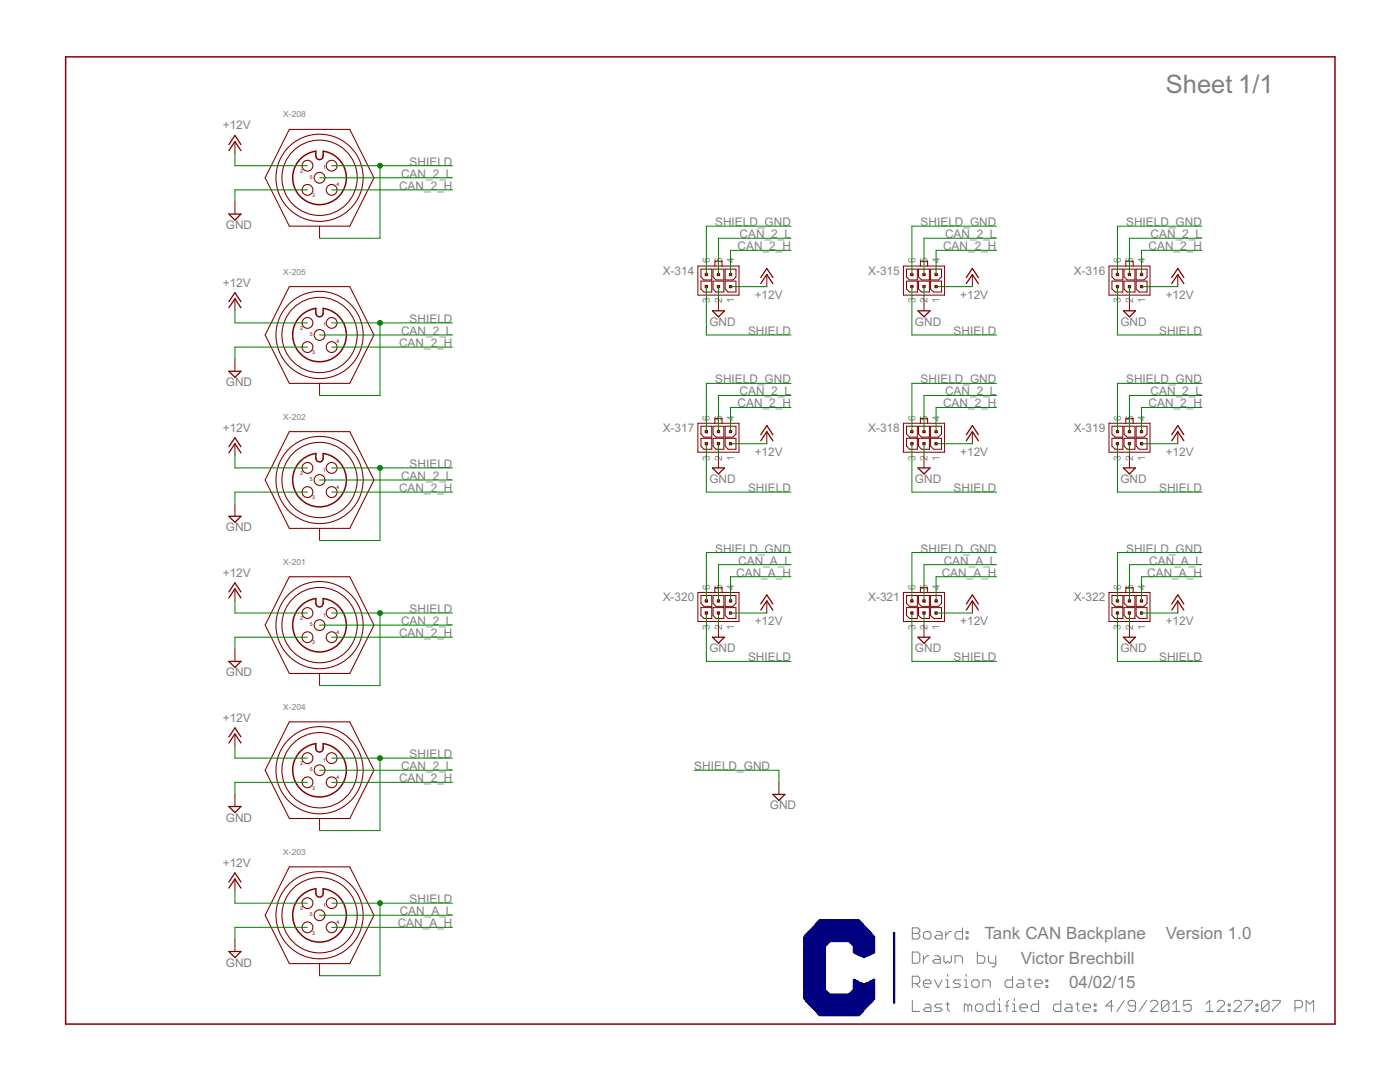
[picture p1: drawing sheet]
<svg xmlns="http://www.w3.org/2000/svg" width="279mm" height="216mm" viewBox="0 0 279 216" stroke-linecap="round" stroke-linejoin="round" font-family="sans-serif">
<defs><g id="words">
<text font-size="5.7" fill="#808080" x="232.7" y="18.6">Sheet 1/1</text>
<g font-size="3.8" fill="#808080">
<text x="196.5" y="187.5">Tank CAN Backplane</text>
<text x="232.7" y="187.5">Version 1.0</text>
<text x="203.7" y="192.3">Victor Brechbill</text>
<text x="213.3" y="197.1">04/02/15</text>
</g>
<g font-size="2.6" fill="#808080">
<text x="44.5" y="25.8">+12V</text>
<text x="80" y="35.5">CAN_2_L</text>
<text x="81.7" y="33.1">SHIELD</text>
<text x="79.6" y="37.9">CAN_2_H</text>
<text x="45.1" y="45.7">GND</text>
<text x="142.7" y="45.1">SHIELD_GND</text>
<text x="147.6" y="47.5">CAN_2_L</text>
<text x="183.7" y="45.1">SHIELD_GND</text>
<text x="188.6" y="47.5">CAN_2_L</text>
<text x="224.7" y="45.1">SHIELD_GND</text>
<text x="229.6" y="47.5">CAN_2_L</text>
<text x="147.2" y="50">CAN_2_H</text>
<text x="188.2" y="50">CAN_2_H</text>
<text x="229.2" y="50">CAN_2_H</text>
<text x="44.5" y="57.2">+12V</text>
<text x="132.3" y="54.8">X-314</text>
<text x="150.6" y="59.6">+12V</text>
<text x="173.3" y="54.8">X-315</text>
<text x="191.6" y="59.6">+12V</text>
<text x="214.3" y="54.8">X-316</text>
<text x="232.7" y="59.6">+12V</text>
<text x="81.7" y="64.4">SHIELD</text>
<text x="141.6" y="65">GND</text>
<text x="182.6" y="65">GND</text>
<text x="223.6" y="65">GND</text>
<text x="79.6" y="69.2">CAN_2_H</text>
<text x="80" y="66.8">CAN_2_L</text>
<text x="149.3" y="66.8">SHIELD</text>
<text x="190.3" y="66.8">SHIELD</text>
<text x="231.3" y="66.8">SHIELD</text>
<text x="45.1" y="77.1">GND</text>
<text x="142.7" y="76.5">SHIELD_GND</text>
<text x="183.7" y="76.5">SHIELD_GND</text>
<text x="224.7" y="76.5">SHIELD_GND</text>
<text x="147.2" y="81.3">CAN_2_H</text>
<text x="147.6" y="78.9">CAN_2_L</text>
<text x="188.2" y="81.3">CAN_2_H</text>
<text x="188.6" y="78.9">CAN_2_L</text>
<text x="229.2" y="81.3">CAN_2_H</text>
<text x="229.6" y="78.9">CAN_2_L</text>
<text x="44.5" y="86.1">+12V</text>
<text x="132.3" y="86.1">X-317</text>
<text x="173.3" y="86.1">X-318</text>
<text x="214.3" y="86.1">X-319</text>
<text x="80" y="95.8">CAN_2_L</text>
<text x="81.7" y="93.4">SHIELD</text>
<text x="150.6" y="91">+12V</text>
<text x="191.6" y="91">+12V</text>
<text x="232.7" y="91">+12V</text>
<text x="79.6" y="98.2">CAN_2_H</text>
<text x="141.6" y="96.4">GND</text>
<text x="149.3" y="98.2">SHIELD</text>
<text x="182.6" y="96.4">GND</text>
<text x="190.3" y="98.2">SHIELD</text>
<text x="223.6" y="96.4">GND</text>
<text x="231.3" y="98.2">SHIELD</text>
<text x="45.1" y="106">GND</text>
<text x="142.7" y="110.3">SHIELD_GND</text>
<text x="147.3" y="112.7">CAN_A_L</text>
<text x="183.7" y="110.3">SHIELD_GND</text>
<text x="188.3" y="112.7">CAN_A_L</text>
<text x="224.7" y="110.3">SHIELD_GND</text>
<text x="229.3" y="112.7">CAN_A_L</text>
<text x="44.5" y="115.1">+12V</text>
<text x="132.3" y="119.9">X-320</text>
<text x="146.9" y="115.1">CAN_A_H</text>
<text x="173.3" y="119.9">X-321</text>
<text x="187.9" y="115.1">CAN_A_H</text>
<text x="214.3" y="119.9">X-322</text>
<text x="228.9" y="115.1">CAN_A_H</text>
<text x="80" y="124.7">CAN_2_L</text>
<text x="81.7" y="122.3">SHIELD</text>
<text x="150.6" y="124.7">+12V</text>
<text x="191.6" y="124.7">+12V</text>
<text x="232.7" y="124.7">+12V</text>
<text x="79.6" y="127.1">CAN_2_H</text>
<text x="141.6" y="130.2">GND</text>
<text x="149.3" y="132">SHIELD</text>
<text x="182.6" y="130.2">GND</text>
<text x="190.3" y="132">SHIELD</text>
<text x="223.6" y="130.2">GND</text>
<text x="231.3" y="132">SHIELD</text>
<text x="45.1" y="135">GND</text>
<text x="44.5" y="144">+12V</text>
<text x="80" y="153.7">CAN_2_L</text>
<text x="81.7" y="151.3">SHIELD</text>
<text x="138.6" y="153.7">SHIELD_GND</text>
<text x="79.6" y="156.1">CAN_2_H</text>
<text x="153.6" y="161.5">GND</text>
<text x="45.1" y="163.9">GND</text>
<text x="44.5" y="173">+12V</text>
<text x="79.4" y="185">CAN_A_H</text>
<text x="79.8" y="182.6">CAN_A_L</text>
<text x="81.7" y="180.2">SHIELD</text>
<text x="45.1" y="192.9">GND</text>
</g>
<g font-size="2.3" fill="#808080">
<text x="141.7" y="52.6" transform="rotate(-90 141.7 52.6)">6</text>
<text x="144.1" y="52.6" transform="rotate(-90 144.1 52.6)">5</text>
<text x="146.5" y="52.6" transform="rotate(-90 146.5 52.6)">4</text>
<text x="182.7" y="52.6" transform="rotate(-90 182.7 52.6)">6</text>
<text x="185.1" y="52.6" transform="rotate(-90 185.1 52.6)">5</text>
<text x="187.5" y="52.6" transform="rotate(-90 187.5 52.6)">4</text>
<text x="223.7" y="52.6" transform="rotate(-90 223.7 52.6)">6</text>
<text x="226.1" y="52.6" transform="rotate(-90 226.1 52.6)">5</text>
<text x="228.5" y="52.6" transform="rotate(-90 228.5 52.6)">4</text>
<text x="141.7" y="60.5" transform="rotate(-90 141.7 60.5)">3</text>
<text x="144.1" y="60.5" transform="rotate(-90 144.1 60.5)">2</text>
<text x="146.5" y="60.5" transform="rotate(-90 146.5 60.5)">1</text>
<text x="182.7" y="60.5" transform="rotate(-90 182.7 60.5)">3</text>
<text x="185.1" y="60.5" transform="rotate(-90 185.1 60.5)">2</text>
<text x="187.5" y="60.5" transform="rotate(-90 187.5 60.5)">1</text>
<text x="223.7" y="60.5" transform="rotate(-90 223.7 60.5)">3</text>
<text x="226.1" y="60.5" transform="rotate(-90 226.1 60.5)">2</text>
<text x="228.5" y="60.5" transform="rotate(-90 228.5 60.5)">1</text>
<text x="141.7" y="83.9" transform="rotate(-90 141.7 83.9)">6</text>
<text x="144.1" y="83.9" transform="rotate(-90 144.1 83.9)">5</text>
<text x="146.5" y="83.9" transform="rotate(-90 146.5 83.9)">4</text>
<text x="182.7" y="83.9" transform="rotate(-90 182.7 83.9)">6</text>
<text x="185.1" y="83.9" transform="rotate(-90 185.1 83.9)">5</text>
<text x="187.5" y="83.9" transform="rotate(-90 187.5 83.9)">4</text>
<text x="223.7" y="83.9" transform="rotate(-90 223.7 83.9)">6</text>
<text x="226.1" y="83.9" transform="rotate(-90 226.1 83.9)">5</text>
<text x="228.5" y="83.9" transform="rotate(-90 228.5 83.9)">4</text>
<text x="141.7" y="91.9" transform="rotate(-90 141.7 91.9)">3</text>
<text x="144.1" y="91.9" transform="rotate(-90 144.1 91.9)">2</text>
<text x="146.5" y="91.9" transform="rotate(-90 146.5 91.9)">1</text>
<text x="182.7" y="91.9" transform="rotate(-90 182.7 91.9)">3</text>
<text x="185.1" y="91.9" transform="rotate(-90 185.1 91.9)">2</text>
<text x="187.5" y="91.9" transform="rotate(-90 187.5 91.9)">1</text>
<text x="223.7" y="91.9" transform="rotate(-90 223.7 91.9)">3</text>
<text x="226.1" y="91.9" transform="rotate(-90 226.1 91.9)">2</text>
<text x="228.5" y="91.9" transform="rotate(-90 228.5 91.9)">1</text>
<text x="141.7" y="117.7" transform="rotate(-90 141.7 117.7)">6</text>
<text x="144.1" y="117.7" transform="rotate(-90 144.1 117.7)">5</text>
<text x="146.5" y="117.7" transform="rotate(-90 146.5 117.7)">4</text>
<text x="182.7" y="117.7" transform="rotate(-90 182.7 117.7)">6</text>
<text x="185.1" y="117.7" transform="rotate(-90 185.1 117.7)">5</text>
<text x="187.5" y="117.7" transform="rotate(-90 187.5 117.7)">4</text>
<text x="223.7" y="117.7" transform="rotate(-90 223.7 117.7)">6</text>
<text x="226.1" y="117.7" transform="rotate(-90 226.1 117.7)">5</text>
<text x="228.5" y="117.7" transform="rotate(-90 228.5 117.7)">4</text>
<text x="141.7" y="125.7" transform="rotate(-90 141.7 125.7)">3</text>
<text x="144.1" y="125.7" transform="rotate(-90 144.1 125.7)">2</text>
<text x="146.5" y="125.7" transform="rotate(-90 146.5 125.7)">1</text>
<text x="182.7" y="125.7" transform="rotate(-90 182.7 125.7)">3</text>
<text x="185.1" y="125.7" transform="rotate(-90 185.1 125.7)">2</text>
<text x="187.5" y="125.7" transform="rotate(-90 187.5 125.7)">1</text>
<text x="223.7" y="125.7" transform="rotate(-90 223.7 125.7)">3</text>
<text x="226.1" y="125.7" transform="rotate(-90 226.1 125.7)">2</text>
<text x="228.5" y="125.7" transform="rotate(-90 228.5 125.7)">1</text>
</g>
<g font-size="1.9" fill="#808080">
<text x="56.5" y="23.4">X-208</text>
<text x="56.5" y="54.8">X-205</text>
<text x="56.5" y="83.7">X-202</text>
<text x="56.5" y="112.7">X-201</text>
<text x="56.5" y="141.6">X-204</text>
<text x="56.5" y="170.6">X-203</text>
</g>
<g font-size="1.2" fill="#800000">
<text x="59.9" y="34.5">2</text>
<text x="61.8" y="35.7">5</text>
<text x="64.5" y="33.8">1</text>
<text x="62.3" y="39.3">3</text>
<text x="67.1" y="37.2">4</text>
<text x="59.9" y="65.9">2</text>
<text x="64.5" y="65.1">1</text>
<text x="61.8" y="67.1">5</text>
<text x="62.3" y="70.7">3</text>
<text x="67.1" y="68.5">4</text>
<text x="59.9" y="94.8">2</text>
<text x="64.5" y="94.1">1</text>
<text x="61.8" y="96">5</text>
<text x="62.3" y="99.6">3</text>
<text x="67.1" y="97.5">4</text>
<text x="59.9" y="123.8">2</text>
<text x="61.8" y="125">5</text>
<text x="64.5" y="123">1</text>
<text x="62.3" y="128.6">3</text>
<text x="67.1" y="126.4">4</text>
<text x="59.9" y="152.7">2</text>
<text x="61.8" y="153.9">5</text>
<text x="64.5" y="152">1</text>
<text x="67.1" y="155.4">4</text>
<text x="62.3" y="157.5">3</text>
<text x="59.9" y="181.7">2</text>
<text x="61.8" y="182.9">5</text>
<text x="64.5" y="180.9">1</text>
<text x="67.1" y="184.3">4</text>
<text x="62.3" y="186.5">3</text>
</g>
</g></defs>
<g fill="#808080" stroke="#808080" stroke-width=".21">
<path d="M182.1 185.1v2.3z"/>
<path d="M182.1 185.1h1.1z"/>
<path d="M183.2 185.1l.4 .4z"/>
<path d="M183.6 185.5v.4z"/>
<path d="M183.6 185.9l-.4 .3z"/>
<path d="M183.2 186.2l.4 .4z"/>
<path d="M183.6 186.6v.4z"/>
<path d="M183.6 187l-.4 .4z"/>
<path d="M182.1 187.4h1.1z"/>
<path d="M182.1 186.2h1.1z"/>
<path d="M184.7 187.4h.7z"/>
<path d="M185.8 187l-.4 .4z"/>
<path d="M185.8 186.2v.8z"/>
<path d="M185.4 185.9l.4 .3z"/>
<path d="M184.7 185.9h.7z"/>
<path d="M184.3 186.2l.4-.3z"/>
<path d="M184.3 186.2v.8z"/>
<path d="M184.3 187l.4 .4z"/>
<path d="M186.9 185.9h.7z"/>
<path d="M187.6 185.9l.4 .3z"/>
<path d="M188 186.2v1.2z"/>
<path d="M186.9 187.4h1.1z"/>
<path d="M186.5 187l.4 .4z"/>
<path d="M186.5 187l.4-.4z"/>
<path d="M186.9 186.6h1.1z"/>
<path d="M188.7 185.9v1.5z"/>
<path d="M188.7 186.6l.8-.7z"/>
<path d="M189.5 185.9h.4z"/>
<path d="M192.1 185.1v2.3z"/>
<path d="M191 187.4h1.1z"/>
<path d="M190.6 187l.4 .4z"/>
<path d="M190.6 186.2v.8z"/>
<path d="M190.6 186.2l.4-.3z"/>
<path d="M191 185.9h1.1z"/>
<path d="M192.8 185.9h.4z"/>
<path d="M193.2 185.9v.3z"/>
<path d="M192.8 186.2h.4z"/>
<path d="M192.8 185.9v.3z"/>
<path d="M192.8 187h.4z"/>
<path d="M193.2 187v.4z"/>
<path d="M192.8 187.4h.4z"/>
<path d="M192.8 187v.4z"/>
<path d="M182.1 194.8v2.2z"/>
<path d="M182.1 194.8h1.1z"/>
<path d="M183.2 194.8l.4 .4z"/>
<path d="M183.6 195.2v.7z"/>
<path d="M183.6 195.9l-.4 .4z"/>
<path d="M182.1 196.3h1.1z"/>
<path d="M182.8 196.3l.8 .7z"/>
<path d="M184.7 197h.7z"/>
<path d="M184.3 196.6l.4 .4z"/>
<path d="M184.3 195.9v.7z"/>
<path d="M184.3 195.9l.4-.4z"/>
<path d="M184.7 195.5h.7z"/>
<path d="M185.4 195.5l.4 .4z"/>
<path d="M185.8 195.9v.4z"/>
<path d="M184.3 196.3h1.5z"/>
<path d="M186.5 195.5l.8 1.5z"/>
<path d="M188 195.5l-.7 1.5z"/>
<path d="M188.7 195.5h.4z"/>
<path d="M189.1 195.5v1.5z"/>
<path d="M188.7 197h.8z"/>
<path d="M189.1 194.4v.4z"/>
<path d="M190.2 197h1.1z"/>
<path d="M191.7 196.6l-.4 .4z"/>
<path d="M191.3 196.3l.4 .3z"/>
<path d="M190.6 196.3h.7z"/>
<path d="M190.2 195.9l.4 .4z"/>
<path d="M190.2 195.9l.4-.4z"/>
<path d="M190.6 195.5h1.1z"/>
<path d="M192.4 195.5h.4z"/>
<path d="M192.8 195.5v1.5z"/>
<path d="M192.4 197h.8z"/>
<path d="M192.8 194.4v.4z"/>
<path d="M194.3 197h.8z"/>
<path d="M195.4 196.6l-.3 .4z"/>
<path d="M195.4 195.9v.7z"/>
<path d="M195.1 195.5l.3 .4z"/>
<path d="M194.3 195.5h.8z"/>
<path d="M193.9 195.9l.4-.4z"/>
<path d="M193.9 195.9v.7z"/>
<path d="M193.9 196.6l.4 .4z"/>
<path d="M196.2 195.5v1.5z"/>
<path d="M196.2 195.5h1.1z"/>
<path d="M197.3 195.5l.3 .4z"/>
<path d="M197.6 195.9v1.1z"/>
<path d="M202.1 194.8v2.2z"/>
<path d="M201 197h1.1z"/>
<path d="M200.6 196.6l.4 .4z"/>
<path d="M200.6 195.9v.7z"/>
<path d="M200.6 195.9l.4-.4z"/>
<path d="M201 195.5h1.1z"/>
<path d="M203.2 195.5h.7z"/>
<path d="M203.9 195.5l.4 .4z"/>
<path d="M204.3 195.9v1.1z"/>
<path d="M203.2 197h1.1z"/>
<path d="M202.8 196.6l.4 .4z"/>
<path d="M202.8 196.6l.4-.3z"/>
<path d="M203.2 196.3h1.1z"/>
<path d="M205.4 195.2v1.4z"/>
<path d="M205.4 196.6l.4 .4z"/>
<path d="M205 195.5h.8z"/>
<path d="M206.9 197h.7z"/>
<path d="M206.5 196.6l.4 .4z"/>
<path d="M206.5 195.9v.7z"/>
<path d="M206.9 195.5l-.4 .4z"/>
<path d="M206.9 195.5h.7z"/>
<path d="M207.6 195.5l.4 .4z"/>
<path d="M208 195.9v.4z"/>
<path d="M206.5 196.3h1.5z"/>
<path d="M208.7 195.5h.4z"/>
<path d="M209.1 195.5v.4z"/>
<path d="M208.7 195.9h.4z"/>
<path d="M208.7 195.5v.4z"/>
<path d="M208.7 196.6h.4z"/>
<path d="M209.1 196.6v.4z"/>
<path d="M208.7 197h.4z"/>
<path d="M208.7 196.6v.4z"/>
<path d="M182.1 199.6v2.2z"/>
<path d="M182.1 201.8h1.5z"/>
<path d="M184.7 200.4h.7z"/>
<path d="M185.4 200.4l.4 .3z"/>
<path d="M185.8 200.7v1.1z"/>
<path d="M184.7 201.8h1.1z"/>
<path d="M184.3 201.5l.4 .3z"/>
<path d="M184.3 201.5l.4-.4z"/>
<path d="M184.7 201.1h1.1z"/>
<path d="M186.5 201.8h1.1z"/>
<path d="M187.6 201.8l.4-.3z"/>
<path d="M187.6 201.1l.4 .4z"/>
<path d="M186.9 201.1h.7z"/>
<path d="M186.5 200.7l.4 .4z"/>
<path d="M186.5 200.7l.4-.3z"/>
<path d="M186.9 200.4h1.1z"/>
<path d="M189.1 200v1.5z"/>
<path d="M189.1 201.5l.4 .3z"/>
<path d="M188.7 200.4h.8z"/>
<path d="M192.4 200.4v1.4z"/>
<path d="M192.4 200.4h.4z"/>
<path d="M192.8 200.4l.4 .3z"/>
<path d="M193.2 200.7v1.1z"/>
<path d="M193.2 200.7l.4-.3z"/>
<path d="M193.6 200.4l.3 .3z"/>
<path d="M193.9 200.7v1.1z"/>
<path d="M195.1 201.8h.7z"/>
<path d="M195.8 201.8l.4-.3z"/>
<path d="M196.2 200.7v.8z"/>
<path d="M195.8 200.4l.4 .3z"/>
<path d="M195.1 200.4h.7z"/>
<path d="M194.7 200.7l.4-.3z"/>
<path d="M194.7 200.7v.8z"/>
<path d="M194.7 201.5l.4 .3z"/>
<path d="M198.4 199.6v2.2z"/>
<path d="M197.3 201.8h1.1z"/>
<path d="M196.9 201.5l.4 .3z"/>
<path d="M196.9 200.7v.8z"/>
<path d="M196.9 200.7l.4-.3z"/>
<path d="M197.3 200.4h1.1z"/>
<path d="M199.1 200.4h.4z"/>
<path d="M199.5 200.4v1.4z"/>
<path d="M199.1 201.8h.8z"/>
<path d="M199.5 199.2v.4z"/>
<path d="M201 200v1.8z"/>
<path d="M201 200l.3-.4z"/>
<path d="M200.6 200.7h.7z"/>
<path d="M202.1 200.4h.3z"/>
<path d="M202.4 200.4v1.4z"/>
<path d="M202.1 201.8h.7z"/>
<path d="M202.4 199.2v.4z"/>
<path d="M203.9 201.8h.8z"/>
<path d="M203.6 201.5l.3 .3z"/>
<path d="M203.6 200.7v.8z"/>
<path d="M203.6 200.7l.3-.3z"/>
<path d="M203.9 200.4h.8z"/>
<path d="M204.7 200.4l.3 .3z"/>
<path d="M205 200.7v.4z"/>
<path d="M203.6 201.1h1.4z"/>
<path d="M207.3 199.6v2.2z"/>
<path d="M206.1 201.8h1.2z"/>
<path d="M205.8 201.5l.3 .3z"/>
<path d="M205.8 200.7v.8z"/>
<path d="M205.8 200.7l.3-.3z"/>
<path d="M206.1 200.4h1.2z"/>
<path d="M211.7 199.6v2.2z"/>
<path d="M210.6 201.8h1.1z"/>
<path d="M210.2 201.5l.4 .3z"/>
<path d="M210.2 200.7v.8z"/>
<path d="M210.2 200.7l.4-.3z"/>
<path d="M210.6 200.4h1.1z"/>
<path d="M212.8 200.4h.8z"/>
<path d="M213.6 200.4l.3 .3z"/>
<path d="M213.9 200.7v1.1z"/>
<path d="M212.8 201.8h1.1z"/>
<path d="M212.4 201.5l.4 .3z"/>
<path d="M212.8 201.1l-.4 .4z"/>
<path d="M212.8 201.1h1.1z"/>
<path d="M215 200v1.5z"/>
<path d="M215 201.5l.4 .3z"/>
<path d="M214.7 200.4h.7z"/>
<path d="M216.5 201.8h.8z"/>
<path d="M216.2 201.5l.3 .3z"/>
<path d="M216.2 200.7v.8z"/>
<path d="M216.2 200.7l.3-.3z"/>
<path d="M216.5 200.4h.8z"/>
<path d="M217.3 200.4l.3 .3z"/>
<path d="M217.6 200.7v.4z"/>
<path d="M216.2 201.1h1.4z"/>
<path d="M218.4 200.4h.3z"/>
<path d="M218.7 200.4v.3z"/>
<path d="M218.4 200.7h.3z"/>
<path d="M218.4 200.4v.3z"/>
<path d="M218.4 201.5h.3z"/>
<path d="M218.7 201.5v.3z"/>
<path d="M218.4 201.8h.3z"/>
<path d="M218.4 201.5v.3z"/>
<path d="M221.8 199.6v2.2z"/>
<path d="M220.7 200.7l1.1-1.1z"/>
<path d="M220.7 200.7h1.5z"/>
<path d="M224.4 199.6l-1.5 2.2z"/>
<path d="M225.1 201.5l.4 .3z"/>
<path d="M225.5 201.8h.7z"/>
<path d="M226.2 201.8l.4-.3z"/>
<path d="M226.6 200v1.5z"/>
<path d="M226.2 199.6l.4 .4z"/>
<path d="M225.5 199.6h.7z"/>
<path d="M225.5 199.6l-.4 .4z"/>
<path d="M225.1 200v.4z"/>
<path d="M225.1 200.4l.4 .3z"/>
<path d="M225.5 200.7h1.1z"/>
<path d="M228.8 199.6l-1.4 2.2z"/>
<path d="M229.6 201.8h1.5z"/>
<path d="M229.6 201.8l1.5-1.4z"/>
<path d="M231.1 200v.4z"/>
<path d="M230.7 199.6l.4 .4z"/>
<path d="M229.9 199.6h.8z"/>
<path d="M229.9 199.6l-.3 .4z"/>
<path d="M231.8 200v1.5z"/>
<path d="M231.8 200l.4-.4z"/>
<path d="M232.2 199.6h.7z"/>
<path d="M232.9 199.6l.4 .4z"/>
<path d="M233.3 200v1.5z"/>
<path d="M232.9 201.8l.4-.3z"/>
<path d="M232.2 201.8h.7z"/>
<path d="M231.8 201.5l.4 .3z"/>
<path d="M233.3 200l-1.5 1.5z"/>
<path d="M234 200.4l.8-.8z"/>
<path d="M234.8 199.6v2.2z"/>
<path d="M234 201.8h1.5z"/>
<path d="M236.2 199.6h1.5z"/>
<path d="M236.2 199.6v1.1z"/>
<path d="M236.2 200.7l.8-.3z"/>
<path d="M237 200.4h.3z"/>
<path d="M237.3 200.4l.4 .3z"/>
<path d="M237.7 200.7v.8z"/>
<path d="M237.3 201.8l.4-.3z"/>
<path d="M236.6 201.8h.7z"/>
<path d="M236.2 201.5l.4 .3z"/>
<path d="M240.7 200.4l.7-.8z"/>
<path d="M241.4 199.6v2.2z"/>
<path d="M240.7 201.8h1.5z"/>
<path d="M242.9 201.8h1.5z"/>
<path d="M242.9 201.8l1.5-1.4z"/>
<path d="M244.4 200v.4z"/>
<path d="M244 199.6l.4 .4z"/>
<path d="M243.3 199.6h.7z"/>
<path d="M243.3 199.6l-.4 .4z"/>
<path d="M245.1 200.4h.4z"/>
<path d="M245.5 200.4v.3z"/>
<path d="M245.1 200.7h.4z"/>
<path d="M245.1 200.4v.3z"/>
<path d="M245.1 201.5h.4z"/>
<path d="M245.5 201.5v.3z"/>
<path d="M245.1 201.8h.4z"/>
<path d="M245.1 201.5v.3z"/>
<path d="M246.2 201.8h1.5z"/>
<path d="M246.2 201.8l1.5-1.4z"/>
<path d="M247.7 200v.4z"/>
<path d="M247.3 199.6l.4 .4z"/>
<path d="M246.6 199.6h.7z"/>
<path d="M246.6 199.6l-.4 .4z"/>
<path d="M248.5 199.6h1.4z"/>
<path d="M249.9 199.6v.4z"/>
<path d="M249.9 200l-1.4 1.5z"/>
<path d="M248.5 201.5v.3z"/>
<path d="M250.7 200.4h.3z"/>
<path d="M251 200.4v.3z"/>
<path d="M250.7 200.7h.3z"/>
<path d="M250.7 200.4v.3z"/>
<path d="M250.7 201.5h.3z"/>
<path d="M251 201.5v.3z"/>
<path d="M250.7 201.8h.3z"/>
<path d="M250.7 201.5v.3z"/>
<path d="M251.8 200v1.5z"/>
<path d="M251.8 200l.4-.4z"/>
<path d="M252.2 199.6h.7z"/>
<path d="M252.9 199.6l.4 .4z"/>
<path d="M253.3 200v1.5z"/>
<path d="M253.3 201.5l-.4 .3z"/>
<path d="M252.2 201.8h.7z"/>
<path d="M251.8 201.5l.4 .3z"/>
<path d="M251.8 201.5l1.5-1.5z"/>
<path d="M254 199.6h1.5z"/>
<path d="M255.5 199.6v.4z"/>
<path d="M255.5 200l-1.5 1.5z"/>
<path d="M254 201.5v.3z"/>
<path d="M258.4 199.6v2.2z"/>
<path d="M258.4 199.6h1.2z"/>
<path d="M259.6 199.6l.3 .4z"/>
<path d="M259.9 200v.7z"/>
<path d="M259.9 200.7l-.3 .4z"/>
<path d="M258.4 201.1h1.2z"/>
<path d="M260.7 199.6v2.2z"/>
<path d="M260.7 199.6l.7 .8z"/>
<path d="M261.4 200.4l.7-.8z"/>
<path d="M262.1 199.6v2.2z"/>
<path d="M182.1 190v2.2z"/>
<path d="M182.1 192.2h1.1z"/>
<path d="M183.6 191.8l-.4 .4z"/>
<path d="M183.6 190.3v1.5z"/>
<path d="M183.2 190l.4 .3z"/>
<path d="M182.1 190h1.1z"/>
<path d="M184.3 190.7v1.5z"/>
<path d="M185 190.7l-.7 .8z"/>
<path d="M185 190.7h.4z"/>
<path d="M186.5 190.7h.8z"/>
<path d="M187.3 190.7l.3 .4z"/>
<path d="M187.6 191.1v1.1z"/>
<path d="M186.5 192.2h1.1z"/>
<path d="M186.2 191.8l.3 .4z"/>
<path d="M186.2 191.8l.3-.3z"/>
<path d="M186.5 191.5h1.1z"/>
<path d="M188.4 190.7v1.1z"/>
<path d="M188.4 191.8l.3 .4z"/>
<path d="M188.7 192.2l.4-.4z"/>
<path d="M189.1 191.8l.4 .4z"/>
<path d="M189.5 192.2l.4-.4z"/>
<path d="M189.9 190.7v1.1z"/>
<path d="M190.6 190.7v1.5z"/>
<path d="M190.6 190.7h1.1z"/>
<path d="M191.7 190.7l.4 .4z"/>
<path d="M192.1 191.1v1.1z"/>
<path d="M195.1 190v2.2z"/>
<path d="M195.1 192.2h1.1z"/>
<path d="M196.2 192.2l.3-.4z"/>
<path d="M196.5 191.1v.7z"/>
<path d="M196.2 190.7l.3 .4z"/>
<path d="M195.1 190.7h1.1z"/>
<path d="M197.3 190.7v1.1z"/>
<path d="M197.3 191.8l.3 .4z"/>
<path d="M197.6 192.2h1.1z"/>
<path d="M198.7 190.7v1.9z"/>
<path d="M198.7 192.6l-.3 .3z"/>
<path d="M198 192.9h.4z"/>
</g>
<g fill="#800000" stroke="#800000" stroke-width=".3">
<path d="M13.1 11.3v193z"/>
<path d="M13.1 204.3h253.3z"/>
<path d="M266.4 11.3v193z"/>
<path d="M13.1 11.3h253.3z"/>
<path d="M64.5 177.3v1z"/>
<path d="M63 177.3v1z"/>
<path d="M64.5 61.5v1z"/>
<path d="M63 61.5v1z"/>
<path d="M64.5 90.5v.9z"/>
<path d="M63 90.5v.9z"/>
<path d="M64.5 119.4v1z"/>
<path d="M63 119.4v1z"/>
<path d="M64.5 148.4v.9z"/>
<path d="M63 148.4v.9z"/>
<path d="M64.5 30.2v.9z"/>
<path d="M63 30.2v.9z"/>
</g>
<g fill="#800000" stroke="#800000" stroke-width=".2">
<path d="M63.8 192.3v2.4z"/>
<path d="M181.5 58.3h1.6z"/>
<path d="M183.1 56.1v2.2z"/>
<path d="M180.9 56.1h2.2z"/>
<path d="M180.9 56.1v1.6z"/>
<path d="M180.9 57.7l.6 .6z"/>
<path d="M183.9 58.3h1.6z"/>
<path d="M185.5 56.1v2.2z"/>
<path d="M183.3 56.1h2.2z"/>
<path d="M183.3 56.1v1.6z"/>
<path d="M183.3 57.7l.6 .6z"/>
<path d="M186.3 58.3h1.6z"/>
<path d="M187.9 56.1v2.2z"/>
<path d="M185.7 56.1h2.2z"/>
<path d="M185.7 56.1v1.6z"/>
<path d="M185.7 57.7l.6 .6z"/>
<path d="M181.5 55.9h1.6z"/>
<path d="M183.1 53.7v2.2z"/>
<path d="M180.9 53.7h2.2z"/>
<path d="M180.9 53.7v1.6z"/>
<path d="M180.9 55.3l.6 .6z"/>
<path d="M183.9 55.9h1.6z"/>
<path d="M185.5 53.7v2.2z"/>
<path d="M183.3 53.7h2.2z"/>
<path d="M183.3 53.7v1.6z"/>
<path d="M183.3 55.3l.6 .6z"/>
<path d="M187.9 53.7v1.6z"/>
<path d="M185.7 53.7h2.2z"/>
<path d="M185.7 53.7v2.2z"/>
<path d="M185.7 55.9h1.6z"/>
<path d="M187.9 55.3l-.6 .6z"/>
<path d="M180.3 53.1v5.8z"/>
<path d="M180.3 58.9h8.2z"/>
<path d="M188.5 53.1v5.8z"/>
<path d="M185.1 53.1h3.4z"/>
<path d="M183.7 53.1h1.4z"/>
<path d="M180.3 53.1h3.4z"/>
<path d="M183.7 52.1v1z"/>
<path d="M183.7 52.1h1.4z"/>
<path d="M185.1 52.1v1z"/>
<path d="M194.1 54.8v2.4z"/>
<path d="M184.4 59.6v2.4z"/>
<path d="M46.9 175.4v2.4z"/>
<path d="M46.9 187.5v2.4z"/>
<path d="M63.8 76.5v2.4z"/>
<path d="M46.9 59.6v2.4z"/>
<path d="M46.9 71.7v2.4z"/>
<path d="M63.8 105.4v2.4z"/>
<path d="M46.9 88.5v2.5z"/>
<path d="M46.9 100.6v2.4z"/>
<path d="M63.8 134.4v2.4z"/>
<path d="M46.9 117.5v2.4z"/>
<path d="M46.9 129.6v2.4z"/>
<path d="M63.8 163.3v2.4z"/>
<path d="M46.9 146.5v2.4z"/>
<path d="M46.9 158.5v2.4z"/>
<path d="M140.5 58.3h1.5z"/>
<path d="M142 56.1v2.2z"/>
<path d="M139.9 56.1h2.1z"/>
<path d="M139.9 56.1v1.6z"/>
<path d="M139.9 57.7l.6 .6z"/>
<path d="M142.9 58.3h1.6z"/>
<path d="M144.5 56.1v2.2z"/>
<path d="M142.3 56.1h2.2z"/>
<path d="M142.3 56.1v1.6z"/>
<path d="M142.3 57.7l.6 .6z"/>
<path d="M145.3 58.3h1.6z"/>
<path d="M146.9 56.1v2.2z"/>
<path d="M144.7 56.1h2.2z"/>
<path d="M144.7 56.1v1.6z"/>
<path d="M144.7 57.7l.6 .6z"/>
<path d="M140.5 55.9h1.5z"/>
<path d="M142 53.7v2.2z"/>
<path d="M139.9 53.7h2.1z"/>
<path d="M139.9 53.7v1.6z"/>
<path d="M139.9 55.3l.6 .6z"/>
<path d="M142.9 55.9h1.6z"/>
<path d="M144.5 53.7v2.2z"/>
<path d="M142.3 53.7h2.2z"/>
<path d="M142.3 53.7v1.6z"/>
<path d="M142.3 55.3l.6 .6z"/>
<path d="M146.9 53.7v1.6z"/>
<path d="M144.7 53.7h2.2z"/>
<path d="M144.7 53.7v2.2z"/>
<path d="M144.7 55.9h1.6z"/>
<path d="M146.3 55.9l.6-.6z"/>
<path d="M139.3 53.1v5.8z"/>
<path d="M139.3 58.9h8.2z"/>
<path d="M147.5 53.1v5.8z"/>
<path d="M144.1 53.1h3.4z"/>
<path d="M142.7 53.1h1.4z"/>
<path d="M139.3 53.1h3.4z"/>
<path d="M142.7 52.1v1z"/>
<path d="M142.7 52.1h1.4z"/>
<path d="M144.1 52.1v1z"/>
<path d="M153 54.8v2.4z"/>
<path d="M143.4 59.6v2.4z"/>
<path d="M222.5 58.3h1.6z"/>
<path d="M224.1 56.1v2.2z"/>
<path d="M221.9 56.1h2.2z"/>
<path d="M221.9 56.1v1.6z"/>
<path d="M221.9 57.7l.6 .6z"/>
<path d="M224.9 58.3h1.6z"/>
<path d="M226.5 56.1v2.2z"/>
<path d="M224.3 56.1h2.2z"/>
<path d="M224.3 56.1v1.6z"/>
<path d="M224.3 57.7l.6 .6z"/>
<path d="M227.4 58.3h1.5z"/>
<path d="M228.9 56.1v2.2z"/>
<path d="M226.7 56.1h2.2z"/>
<path d="M226.7 56.1v1.6z"/>
<path d="M226.7 57.7l.7 .6z"/>
<path d="M222.5 55.9h1.6z"/>
<path d="M224.1 53.7v2.2z"/>
<path d="M221.9 53.7h2.2z"/>
<path d="M221.9 53.7v1.6z"/>
<path d="M221.9 55.3l.6 .6z"/>
<path d="M224.9 55.9h1.6z"/>
<path d="M226.5 53.7v2.2z"/>
<path d="M224.3 53.7h2.2z"/>
<path d="M224.3 53.7v1.6z"/>
<path d="M224.3 55.3l.6 .6z"/>
<path d="M228.9 53.7v1.6z"/>
<path d="M226.7 53.7h2.2z"/>
<path d="M226.7 53.7v2.2z"/>
<path d="M226.7 55.9h1.6z"/>
<path d="M228.3 55.9l.6-.6z"/>
<path d="M221.3 53.1v5.8z"/>
<path d="M221.3 58.9h8.2z"/>
<path d="M229.5 53.1v5.8z"/>
<path d="M226.1 53.1h3.4z"/>
<path d="M224.7 53.1h1.4z"/>
<path d="M221.3 53.1h3.4z"/>
<path d="M224.7 52.1v1z"/>
<path d="M224.7 52.1h1.4z"/>
<path d="M226.1 52.1v1z"/>
<path d="M235.1 54.8v2.4z"/>
<path d="M225.4 59.6v2.4z"/>
<path d="M181.5 89.6h1.6z"/>
<path d="M183.1 87.5v2.1z"/>
<path d="M180.9 87.5h2.2z"/>
<path d="M180.9 87.5v1.5z"/>
<path d="M180.9 89l.6 .6z"/>
<path d="M183.9 89.6h1.6z"/>
<path d="M185.5 87.5v2.1z"/>
<path d="M183.3 87.5h2.2z"/>
<path d="M183.3 87.5v1.5z"/>
<path d="M183.3 89l.6 .6z"/>
<path d="M186.3 89.6h1.6z"/>
<path d="M187.9 87.5v2.1z"/>
<path d="M185.7 87.5h2.2z"/>
<path d="M185.7 87.5v1.5z"/>
<path d="M185.7 89l.6 .6z"/>
<path d="M181.5 87.2h1.6z"/>
<path d="M183.1 85v2.2z"/>
<path d="M180.9 85h2.2z"/>
<path d="M180.9 85v1.6z"/>
<path d="M180.9 86.6l.6 .6z"/>
<path d="M183.9 87.2h1.6z"/>
<path d="M185.5 85v2.2z"/>
<path d="M183.3 85h2.2z"/>
<path d="M183.3 85v1.6z"/>
<path d="M183.3 86.6l.6 .6z"/>
<path d="M187.9 85v1.6z"/>
<path d="M185.7 85h2.2z"/>
<path d="M185.7 85v2.2z"/>
<path d="M185.7 87.2h1.6z"/>
<path d="M187.9 86.6l-.6 .6z"/>
<path d="M180.3 84.5v5.7z"/>
<path d="M180.3 90.2h8.2z"/>
<path d="M188.5 84.5v5.7z"/>
<path d="M185.1 84.5h3.4z"/>
<path d="M183.7 84.5h1.4z"/>
<path d="M180.3 84.5h3.4z"/>
<path d="M183.7 83.5v1z"/>
<path d="M183.7 83.5h1.4z"/>
<path d="M185.1 83.5v1z"/>
<path d="M194.1 86.1v2.4z"/>
<path d="M184.4 91v2.4z"/>
<path d="M140.5 89.6h1.5z"/>
<path d="M142 87.5v2.1z"/>
<path d="M139.9 87.5h2.1z"/>
<path d="M139.9 87.5v1.5z"/>
<path d="M139.9 89l.6 .6z"/>
<path d="M142.9 89.6h1.6z"/>
<path d="M144.5 87.5v2.1z"/>
<path d="M142.3 87.5h2.2z"/>
<path d="M142.3 87.5v1.5z"/>
<path d="M142.3 89l.6 .6z"/>
<path d="M145.3 89.6h1.6z"/>
<path d="M146.9 87.5v2.1z"/>
<path d="M144.7 87.5h2.2z"/>
<path d="M144.7 87.5v1.5z"/>
<path d="M144.7 89l.6 .6z"/>
<path d="M140.5 87.2h1.5z"/>
<path d="M142 85v2.2z"/>
<path d="M139.9 85h2.1z"/>
<path d="M139.9 85v1.6z"/>
<path d="M139.9 86.6l.6 .6z"/>
<path d="M142.9 87.2h1.6z"/>
<path d="M144.5 85v2.2z"/>
<path d="M142.3 85h2.2z"/>
<path d="M142.3 85v1.6z"/>
<path d="M142.3 86.6l.6 .6z"/>
<path d="M146.9 85v1.6z"/>
<path d="M144.7 85h2.2z"/>
<path d="M144.7 85v2.2z"/>
<path d="M144.7 87.2h1.6z"/>
<path d="M146.9 86.6l-.6 .6z"/>
<path d="M139.3 84.5v5.7z"/>
<path d="M139.3 90.2h8.2z"/>
<path d="M147.5 84.5v5.7z"/>
<path d="M144.1 84.5h3.4z"/>
<path d="M142.7 84.5h1.4z"/>
<path d="M139.3 84.5h3.4z"/>
<path d="M142.7 83.5v1z"/>
<path d="M142.7 83.5h1.4z"/>
<path d="M144.1 83.5v1z"/>
<path d="M153 86.1v2.4z"/>
<path d="M143.4 91v2.4z"/>
<path d="M222.5 89.6h1.6z"/>
<path d="M224.1 87.5v2.1z"/>
<path d="M221.9 87.5h2.2z"/>
<path d="M221.9 87.5v1.5z"/>
<path d="M221.9 89l.6 .6z"/>
<path d="M224.9 89.6h1.6z"/>
<path d="M226.5 87.5v2.1z"/>
<path d="M224.3 87.5h2.2z"/>
<path d="M224.3 87.5v1.5z"/>
<path d="M224.3 89l.6 .6z"/>
<path d="M227.4 89.6h1.5z"/>
<path d="M228.9 87.5v2.1z"/>
<path d="M226.7 87.5h2.2z"/>
<path d="M226.7 87.5v1.5z"/>
<path d="M226.7 89l.7 .6z"/>
<path d="M222.5 87.2h1.6z"/>
<path d="M224.1 85v2.2z"/>
<path d="M221.9 85h2.2z"/>
<path d="M221.9 85v1.6z"/>
<path d="M221.9 86.6l.6 .6z"/>
<path d="M224.9 87.2h1.6z"/>
<path d="M226.5 85v2.2z"/>
<path d="M224.3 85h2.2z"/>
<path d="M224.3 85v1.6z"/>
<path d="M224.3 86.6l.6 .6z"/>
<path d="M228.9 85v1.6z"/>
<path d="M226.7 85h2.2z"/>
<path d="M226.7 85v2.2z"/>
<path d="M226.7 87.2h1.6z"/>
<path d="M228.3 87.2l.6-.6z"/>
<path d="M221.3 84.5v5.7z"/>
<path d="M221.3 90.2h8.2z"/>
<path d="M229.5 84.5v5.7z"/>
<path d="M226.1 84.5h3.4z"/>
<path d="M224.7 84.5h1.4z"/>
<path d="M221.3 84.5h3.4z"/>
<path d="M224.7 83.5v1z"/>
<path d="M224.7 83.5h1.4z"/>
<path d="M226.1 83.5v1z"/>
<path d="M235.1 86.1v2.4z"/>
<path d="M225.4 91v2.4z"/>
<path d="M181.5 123.4h1.6z"/>
<path d="M183.1 121.2v2.2z"/>
<path d="M180.9 121.2h2.2z"/>
<path d="M180.9 121.2v1.6z"/>
<path d="M180.9 122.8l.6 .6z"/>
<path d="M183.9 123.4h1.6z"/>
<path d="M185.5 121.2v2.2z"/>
<path d="M183.3 121.2h2.2z"/>
<path d="M183.3 121.2v1.6z"/>
<path d="M183.3 122.8l.6 .6z"/>
<path d="M186.3 123.4h1.6z"/>
<path d="M187.9 121.2v2.2z"/>
<path d="M185.7 121.2h2.2z"/>
<path d="M185.7 121.2v1.6z"/>
<path d="M185.7 122.8l.6 .6z"/>
<path d="M181.5 121h1.6z"/>
<path d="M183.1 118.8v2.2z"/>
<path d="M180.9 118.8h2.2z"/>
<path d="M180.9 118.8v1.6z"/>
<path d="M180.9 120.4l.6 .6z"/>
<path d="M183.9 121h1.6z"/>
<path d="M185.5 118.8v2.2z"/>
<path d="M183.3 118.8h2.2z"/>
<path d="M183.3 118.8v1.6z"/>
<path d="M183.3 120.4l.6 .6z"/>
<path d="M187.9 118.8v1.6z"/>
<path d="M185.7 118.8h2.2z"/>
<path d="M185.7 118.8v2.2z"/>
<path d="M185.7 121h1.6z"/>
<path d="M187.3 121l.6-.6z"/>
<path d="M180.3 118.2v5.8z"/>
<path d="M180.3 124h8.2z"/>
<path d="M188.5 118.2v5.8z"/>
<path d="M185.1 118.2h3.4z"/>
<path d="M183.7 118.2h1.4z"/>
<path d="M180.3 118.2h3.4z"/>
<path d="M183.7 117.3v.9z"/>
<path d="M183.7 117.3h1.4z"/>
<path d="M185.1 117.3v.9z"/>
<path d="M194.1 119.9v2.4z"/>
<path d="M184.4 124.7v2.4z"/>
<path d="M140.5 123.4h1.5z"/>
<path d="M142 121.2v2.2z"/>
<path d="M139.9 121.2h2.1z"/>
<path d="M139.9 121.2v1.6z"/>
<path d="M139.9 122.8l.6 .6z"/>
<path d="M142.9 123.4h1.6z"/>
<path d="M144.5 121.2v2.2z"/>
<path d="M142.3 121.2h2.2z"/>
<path d="M142.3 121.2v1.6z"/>
<path d="M142.3 122.8l.6 .6z"/>
<path d="M145.3 123.4h1.6z"/>
<path d="M146.9 121.2v2.2z"/>
<path d="M144.7 121.2h2.2z"/>
<path d="M144.7 121.2v1.6z"/>
<path d="M144.7 122.8l.6 .6z"/>
<path d="M140.5 121h1.5z"/>
<path d="M142 118.8v2.2z"/>
<path d="M139.9 118.8h2.1z"/>
<path d="M139.9 118.8v1.6z"/>
<path d="M139.9 120.4l.6 .6z"/>
<path d="M142.9 121h1.6z"/>
<path d="M144.5 118.8v2.2z"/>
<path d="M142.3 118.8h2.2z"/>
<path d="M142.3 118.8v1.6z"/>
<path d="M142.3 120.4l.6 .6z"/>
<path d="M146.9 118.8v1.6z"/>
<path d="M144.7 118.8h2.2z"/>
<path d="M144.7 118.8v2.2z"/>
<path d="M144.7 121h1.6z"/>
<path d="M146.3 121l.6-.6z"/>
<path d="M139.3 118.2v5.8z"/>
<path d="M139.3 124h8.2z"/>
<path d="M147.5 118.2v5.8z"/>
<path d="M144.1 118.2h3.4z"/>
<path d="M142.7 118.2h1.4z"/>
<path d="M139.3 118.2h3.4z"/>
<path d="M142.7 117.3v.9z"/>
<path d="M142.7 117.3h1.4z"/>
<path d="M144.1 117.3v.9z"/>
<path d="M153 119.9v2.4z"/>
<path d="M143.4 124.7v2.4z"/>
<path d="M222.5 123.4h1.6z"/>
<path d="M224.1 121.2v2.2z"/>
<path d="M221.9 121.2h2.2z"/>
<path d="M221.9 121.2v1.6z"/>
<path d="M221.9 122.8l.6 .6z"/>
<path d="M224.9 123.4h1.6z"/>
<path d="M226.5 121.2v2.2z"/>
<path d="M224.3 121.2h2.2z"/>
<path d="M224.3 121.2v1.6z"/>
<path d="M224.3 122.8l.6 .6z"/>
<path d="M227.4 123.4h1.5z"/>
<path d="M228.9 121.2v2.2z"/>
<path d="M226.7 121.2h2.2z"/>
<path d="M226.7 121.2v1.6z"/>
<path d="M226.7 122.8l.7 .6z"/>
<path d="M222.5 121h1.6z"/>
<path d="M224.1 118.8v2.2z"/>
<path d="M221.9 118.8h2.2z"/>
<path d="M221.9 118.8v1.6z"/>
<path d="M221.9 120.4l.6 .6z"/>
<path d="M224.9 121h1.6z"/>
<path d="M226.5 118.8v2.2z"/>
<path d="M224.3 118.8h2.2z"/>
<path d="M224.3 118.8v1.6z"/>
<path d="M224.3 120.4l.6 .6z"/>
<path d="M228.9 118.8v1.6z"/>
<path d="M226.7 118.8h2.2z"/>
<path d="M226.7 118.8v2.2z"/>
<path d="M226.7 121h1.6z"/>
<path d="M228.3 121l.6-.6z"/>
<path d="M221.3 118.2v5.8z"/>
<path d="M221.3 124h8.2z"/>
<path d="M229.5 118.2v5.8z"/>
<path d="M226.1 118.2h3.4z"/>
<path d="M224.7 118.2h1.4z"/>
<path d="M221.3 118.2h3.4z"/>
<path d="M224.7 117.3v.9z"/>
<path d="M224.7 117.3h1.4z"/>
<path d="M226.1 117.3v.9z"/>
<path d="M235.1 119.9v2.4z"/>
<path d="M225.4 124.7v2.4z"/>
<path d="M63.8 45.1v2.4z"/>
<path d="M46.9 28.2v2.4z"/>
<path d="M46.9 40.3v2.4z"/>
<path d="M155.4 156.1v2.4z"/>
</g>
<g fill="none" stroke="#800000" stroke-width=".21">
<circle cx="61.4" cy="37.9" r="1.08"/>
<circle cx="61.4" cy="33.1" r="1.08"/>
<circle cx="63.8" cy="35.5" r="7.5"/>
<circle cx="63.8" cy="35.5" r="8.7"/>
<circle cx="63.8" cy="35.5" r="1.08"/>
<circle cx="66.2" cy="33.1" r="1.08"/>
<circle cx="66.2" cy="37.9" r="1.08"/>
<circle cx="61.4" cy="64.4" r="1.08"/>
<circle cx="61.4" cy="69.3" r="1.08"/>
<circle cx="63.8" cy="66.8" r="7.5"/>
<circle cx="63.8" cy="66.8" r="8.7"/>
<circle cx="63.8" cy="66.8" r="1.08"/>
<circle cx="66.2" cy="69.3" r="1.08"/>
<circle cx="66.2" cy="64.4" r="1.08"/>
<circle cx="61.4" cy="98.2" r="1.08"/>
<circle cx="61.4" cy="93.4" r="1.08"/>
<circle cx="63.8" cy="95.8" r="7.5"/>
<circle cx="63.8" cy="95.8" r="8.7"/>
<circle cx="63.8" cy="95.8" r="1.08"/>
<circle cx="66.2" cy="93.4" r="1.08"/>
<circle cx="66.2" cy="98.2" r="1.08"/>
<circle cx="61.4" cy="127.1" r="1.08"/>
<circle cx="61.4" cy="122.3" r="1.08"/>
<circle cx="63.8" cy="124.7" r="7.5"/>
<circle cx="63.8" cy="124.7" r="8.7"/>
<circle cx="63.8" cy="124.7" r="1.08"/>
<circle cx="66.2" cy="127.1" r="1.08"/>
<circle cx="66.2" cy="122.3" r="1.08"/>
<circle cx="61.4" cy="151.3" r="1.08"/>
<circle cx="61.4" cy="156.1" r="1.08"/>
<circle cx="63.8" cy="153.7" r="7.5"/>
<circle cx="63.8" cy="153.7" r="8.7"/>
<circle cx="63.8" cy="153.7" r="1.08"/>
<circle cx="66.2" cy="151.3" r="1.08"/>
<circle cx="66.2" cy="156.1" r="1.08"/>
<circle cx="61.4" cy="180.2" r="1.08"/>
<circle cx="61.4" cy="185" r="1.08"/>
<circle cx="63.8" cy="182.6" r="7.5"/>
<circle cx="63.8" cy="182.6" r="8.7"/>
<circle cx="63.8" cy="182.6" r="1.08"/>
<circle cx="66.2" cy="185" r="1.08"/>
<circle cx="66.2" cy="180.2" r="1.08"/>
</g>
<g fill="#800000" stroke="#800000" stroke-width=".21">
<path d="M57.7 192.3h12.1z"/>
<path d="M57.7 173h12.1z"/>
<path d="M69.8 173l4.8 9.6z"/>
<path d="M74.6 182.6l-4.8 9.7z"/>
<path d="M57.7 173l-4.8 9.6z"/>
<path d="M52.9 182.6l4.8 9.7z"/>
<path d="M57.7 76.5h12.1z"/>
<path d="M57.7 57.2h12.1z"/>
<path d="M69.8 57.2l4.8 9.6z"/>
<path d="M74.6 66.8l-4.8 9.7z"/>
<path d="M57.7 57.2l-4.8 9.6z"/>
<path d="M52.9 66.8l4.8 9.7z"/>
<path d="M57.7 105.4h12.1z"/>
<path d="M57.7 86.1h12.1z"/>
<path d="M69.8 86.1l4.8 9.7z"/>
<path d="M74.6 95.8l-4.8 9.6z"/>
<path d="M57.7 86.1l-4.8 9.7z"/>
<path d="M52.9 95.8l4.8 9.6z"/>
<path d="M57.7 134.4h12.1z"/>
<path d="M57.7 115.1h12.1z"/>
<path d="M69.8 115.1l4.8 9.6z"/>
<path d="M74.6 124.7l-4.8 9.7z"/>
<path d="M57.7 115.1l-4.8 9.6z"/>
<path d="M52.9 124.7l4.8 9.7z"/>
<path d="M57.7 163.3h12.1z"/>
<path d="M57.7 144h12.1z"/>
<path d="M69.8 144l4.8 9.7z"/>
<path d="M74.6 153.7l-4.8 9.6z"/>
<path d="M57.7 144l-4.8 9.7z"/>
<path d="M52.9 153.7l4.8 9.6z"/>
<path d="M57.7 45.1h12.1z"/>
<path d="M57.7 25.8h12.1z"/>
<path d="M69.8 25.8l4.8 9.7z"/>
<path d="M74.6 35.5l-4.8 9.6z"/>
<path d="M57.7 25.8l-4.8 9.7z"/>
<path d="M52.9 35.5l4.8 9.6z"/>
</g>
<path d="M63 31.1a.73 .73 0 0 0 .8 .8 .73 .73 0 0 0 .7-.8M63 30.2a5.4 5.4 0 0 0-3.8 8.2 5.4 5.4 0 0 0 9.1 0 5.4 5.4 0 0 0-3.8-8.2M63 62.5a.73 .73 0 0 0 .8 .7 .73 .73 0 0 0 .7-.7M63 61.5a5.4 5.4 0 0 0-3.7 8.2 5.4 5.4 0 0 0 9 0 5.4 5.4 0 0 0-3.8-8.2M63 91.4a.73 .73 0 0 0 .8 .8 .73 .73 0 0 0 .7-.8M63 90.5a5.4 5.4 0 0 0-3.7 8.2 5.4 5.4 0 0 0 9 0 5.4 5.4 0 0 0-3.8-8.2M63 119.4a5.4 5.4 0 0 0-3.8 8.2 5.4 5.4 0 0 0 9.1 0 5.4 5.4 0 0 0-3.8-8.2M63 120.4a.73 .73 0 0 0 .8 .7 .73 .73 0 0 0 .7-.7M63 149.3a.73 .73 0 0 0 .8 .8 .73 .73 0 0 0 .7-.8M63 148.4a5.4 5.4 0 0 0-3.7 8.2 5.4 5.4 0 0 0 9 0 5.4 5.4 0 0 0-3.8-8.2M63 178.3a.73 .73 0 0 0 .8 .7 .73 .73 0 0 0 .7-.7M63 177.3a5.4 5.4 0 0 0-3.7 8.2 5.4 5.4 0 0 0 9 0 5.4 5.4 0 0 0-3.8-8.2" fill="none" stroke="#800000" stroke-width=".3"/>
<g fill="#800000" stroke="#800000" stroke-width=".2">
<path d="M181.8 54.5h.4v.5h-.4z"/>
<path d="M181.8 57h.4v.4h-.4z"/>
<path d="M184.2 57h.4v.4h-.4z"/>
<path d="M184.2 54.5h.4v.5h-.4z"/>
<path d="M186.6 54.5h.4v.5h-.4z"/>
<path d="M186.6 57h.4v.4h-.4z"/>
<path d="M140.7 54.5h.5v.5h-.5z"/>
<path d="M140.7 57h.5v.4h-.5z"/>
<path d="M143.2 57h.4v.4h-.4z"/>
<path d="M143.2 54.5h.4v.5h-.4z"/>
<path d="M145.6 54.5h.4v.5h-.4z"/>
<path d="M145.6 57h.4v.4h-.4z"/>
<path d="M222.8 54.5h.4v.5h-.4z"/>
<path d="M222.8 57h.4v.4h-.4z"/>
<path d="M225.2 57h.4v.4h-.4z"/>
<path d="M225.2 54.5h.4v.5h-.4z"/>
<path d="M227.6 54.5h.4v.5h-.4z"/>
<path d="M227.6 57h.4v.4h-.4z"/>
<path d="M181.8 85.9h.4v.5h-.4z"/>
<path d="M181.8 88.3h.4v.5h-.4z"/>
<path d="M184.2 88.3h.4v.5h-.4z"/>
<path d="M184.2 85.9h.4v.5h-.4z"/>
<path d="M186.6 85.9h.4v.5h-.4z"/>
<path d="M186.6 88.3h.4v.5h-.4z"/>
<path d="M140.7 85.9h.5v.5h-.5z"/>
<path d="M140.7 88.3h.5v.5h-.5z"/>
<path d="M143.2 88.3h.4v.5h-.4z"/>
<path d="M143.2 85.9h.4v.5h-.4z"/>
<path d="M145.6 85.9h.4v.5h-.4z"/>
<path d="M145.6 88.3h.4v.5h-.4z"/>
<path d="M222.8 85.9h.4v.5h-.4z"/>
<path d="M222.8 88.3h.4v.5h-.4z"/>
<path d="M225.2 88.3h.4v.5h-.4z"/>
<path d="M225.2 85.9h.4v.5h-.4z"/>
<path d="M227.6 85.9h.4v.5h-.4z"/>
<path d="M227.6 88.3h.4v.5h-.4z"/>
<path d="M181.8 119.7h.4v.4h-.4z"/>
<path d="M181.8 122.1h.4v.5h-.4z"/>
<path d="M184.2 122.1h.4v.5h-.4z"/>
<path d="M184.2 119.7h.4v.4h-.4z"/>
<path d="M186.6 119.7h.4v.4h-.4z"/>
<path d="M186.6 122.1h.4v.5h-.4z"/>
<path d="M140.7 119.7h.5v.4h-.5z"/>
<path d="M140.7 122.1h.5v.5h-.5z"/>
<path d="M143.2 122.1h.4v.5h-.4z"/>
<path d="M143.2 119.7h.4v.4h-.4z"/>
<path d="M145.6 119.7h.4v.4h-.4z"/>
<path d="M145.6 122.1h.4v.5h-.4z"/>
<path d="M222.8 119.7h.4v.4h-.4z"/>
<path d="M222.8 122.1h.4v.5h-.4z"/>
<path d="M225.2 122.1h.4v.5h-.4z"/>
<path d="M225.2 119.7h.4v.4h-.4z"/>
<path d="M227.6 119.7h.4v.4h-.4z"/>
<path d="M227.6 122.1h.4v.5h-.4z"/>
</g>
<g fill="#800000" stroke="#800000" stroke-width=".25">
<path d="M194.1 54.8l1.2 1.8z"/>
<path d="M194.1 54.8l-1.3 1.8z"/>
<path d="M194.1 53.6l1.2 1.8z"/>
<path d="M194.1 53.6l-1.3 1.8z"/>
<path d="M183.2 62h2.4z"/>
<path d="M184.4 63.2l1.2-1.2z"/>
<path d="M183.2 62l1.2 1.2z"/>
<path d="M46.9 175.4l1.2 1.8z"/>
<path d="M46.9 175.4l-1.2 1.8z"/>
<path d="M46.9 174.2l1.2 1.8z"/>
<path d="M46.9 174.2l-1.2 1.8z"/>
<path d="M45.7 189.9h2.4z"/>
<path d="M46.9 191.1l1.2-1.2z"/>
<path d="M45.7 189.9l1.2 1.2z"/>
<path d="M46.9 59.6l1.2 1.8z"/>
<path d="M46.9 59.6l-1.2 1.8z"/>
<path d="M46.9 58.4l1.2 1.8z"/>
<path d="M46.9 58.4l-1.2 1.8z"/>
<path d="M45.7 74.1h2.4z"/>
<path d="M48.1 74.1l-1.2 1.2z"/>
<path d="M45.7 74.1l1.2 1.2z"/>
<path d="M46.9 88.5l1.2 1.9z"/>
<path d="M46.9 88.5l-1.2 1.9z"/>
<path d="M46.9 87.3l1.2 1.9z"/>
<path d="M46.9 87.3l-1.2 1.9z"/>
<path d="M45.7 103h2.4z"/>
<path d="M48.1 103l-1.2 1.2z"/>
<path d="M45.7 103l1.2 1.2z"/>
<path d="M46.9 117.5l1.2 1.8z"/>
<path d="M46.9 117.5l-1.2 1.8z"/>
<path d="M46.9 116.3l1.2 1.8z"/>
<path d="M46.9 116.3l-1.2 1.8z"/>
<path d="M45.7 132h2.4z"/>
<path d="M48.1 132l-1.2 1.2z"/>
<path d="M45.7 132l1.2 1.2z"/>
<path d="M46.9 146.5l1.2 1.8z"/>
<path d="M46.9 146.5l-1.2 1.8z"/>
<path d="M46.9 145.2l1.2 1.8z"/>
<path d="M46.9 145.2l-1.2 1.8z"/>
<path d="M45.7 160.9h2.4z"/>
<path d="M48.1 160.9l-1.2 1.2z"/>
<path d="M45.7 160.9l1.2 1.2z"/>
<path d="M153 54.8l1.2 1.8z"/>
<path d="M153 54.8l-1.2 1.8z"/>
<path d="M153 53.6l1.2 1.8z"/>
<path d="M153 53.6l-1.2 1.8z"/>
<path d="M142.2 62h2.4z"/>
<path d="M143.4 63.2l1.2-1.2z"/>
<path d="M142.2 62l1.2 1.2z"/>
<path d="M235.1 54.8l1.2 1.8z"/>
<path d="M235.1 54.8l-1.3 1.8z"/>
<path d="M235.1 53.6l1.2 1.8z"/>
<path d="M235.1 53.6l-1.3 1.8z"/>
<path d="M224.2 62h2.4z"/>
<path d="M226.6 62l-1.2 1.2z"/>
<path d="M224.2 62l1.2 1.2z"/>
<path d="M194.1 86.1l1.2 1.8z"/>
<path d="M194.1 86.1l-1.3 1.8z"/>
<path d="M194.1 84.9l1.2 1.8z"/>
<path d="M194.1 84.9l-1.3 1.8z"/>
<path d="M183.2 93.4h2.4z"/>
<path d="M185.6 93.4l-1.2 1.2z"/>
<path d="M183.2 93.4l1.2 1.2z"/>
<path d="M153 86.1l1.2 1.8z"/>
<path d="M153 86.1l-1.2 1.8z"/>
<path d="M153 84.9l1.2 1.8z"/>
<path d="M153 84.9l-1.2 1.8z"/>
<path d="M142.2 93.4h2.4z"/>
<path d="M143.4 94.6l1.2-1.2z"/>
<path d="M142.2 93.4l1.2 1.2z"/>
<path d="M235.1 86.1l1.2 1.8z"/>
<path d="M235.1 86.1l-1.3 1.8z"/>
<path d="M235.1 84.9l1.2 1.8z"/>
<path d="M235.1 84.9l-1.3 1.8z"/>
<path d="M224.2 93.4h2.4z"/>
<path d="M226.6 93.4l-1.2 1.2z"/>
<path d="M224.2 93.4l1.2 1.2z"/>
<path d="M194.1 119.9l1.2 1.8z"/>
<path d="M194.1 119.9l-1.3 1.8z"/>
<path d="M194.1 118.7l1.2 1.8z"/>
<path d="M194.1 118.7l-1.3 1.8z"/>
<path d="M183.2 127.1h2.4z"/>
<path d="M184.4 128.4l1.2-1.3z"/>
<path d="M183.2 127.1l1.2 1.3z"/>
<path d="M153 119.9l1.2 1.8z"/>
<path d="M153 119.9l-1.2 1.8z"/>
<path d="M153 118.7l1.2 1.8z"/>
<path d="M153 118.7l-1.2 1.8z"/>
<path d="M142.2 127.1h2.4z"/>
<path d="M144.6 127.1l-1.2 1.3z"/>
<path d="M142.2 127.1l1.2 1.3z"/>
<path d="M235.1 119.9l1.2 1.8z"/>
<path d="M235.1 119.9l-1.3 1.8z"/>
<path d="M235.1 118.7l1.2 1.8z"/>
<path d="M235.1 118.7l-1.3 1.8z"/>
<path d="M224.2 127.1h2.4z"/>
<path d="M226.6 127.1l-1.2 1.3z"/>
<path d="M224.2 127.1l1.2 1.3z"/>
<path d="M46.9 28.2l1.2 1.9z"/>
<path d="M46.9 28.2l-1.2 1.9z"/>
<path d="M46.9 27l1.2 1.9z"/>
<path d="M46.9 27l-1.2 1.9z"/>
<path d="M45.7 42.7h2.4z"/>
<path d="M48.1 42.7l-1.2 1.2z"/>
<path d="M45.7 42.7l1.2 1.2z"/>
<path d="M154.2 158.5h2.5z"/>
<path d="M156.7 158.5l-1.3 1.2z"/>
<path d="M154.2 158.5l1.2 1.2z"/>
</g>
<g fill="#008000" stroke="#008000" stroke-width=".2">
<path d="M184.4 57.2v2.4z"/>
<path d="M46.9 185h14.5z"/>
<path d="M46.9 185v2.5z"/>
<path d="M182 45.1v9.7z"/>
<path d="M182 45.1h16.9z"/>
<path d="M46.9 69.3h14.5z"/>
<path d="M46.9 69.3v2.4z"/>
<path d="M46.9 98.2h14.5z"/>
<path d="M46.9 98.2v2.4z"/>
<path d="M46.9 127.1h14.5z"/>
<path d="M46.9 127.1v2.5z"/>
<path d="M46.9 156.1h14.5z"/>
<path d="M46.9 156.1v2.4z"/>
<path d="M143.4 57.2v2.4z"/>
<path d="M141 45.1v9.7z"/>
<path d="M141 45.1h16.9z"/>
<path d="M225.4 57.2v2.4z"/>
<path d="M223 45.1v9.7z"/>
<path d="M223 45.1h16.9z"/>
<path d="M184.4 88.5v2.5z"/>
<path d="M182 76.5v9.6z"/>
<path d="M182 76.5h16.9z"/>
<path d="M143.4 88.5v2.5z"/>
<path d="M141 76.5v9.6z"/>
<path d="M141 76.5h16.9z"/>
<path d="M225.4 88.5v2.5z"/>
<path d="M223 76.5v9.6z"/>
<path d="M223 76.5h16.9z"/>
<path d="M184.4 122.3v2.4z"/>
<path d="M182 110.3v9.6z"/>
<path d="M182 110.3h16.9z"/>
<path d="M143.4 122.3v2.4z"/>
<path d="M141 110.3v9.6z"/>
<path d="M141 110.3h16.9z"/>
<path d="M225.4 122.3v2.4z"/>
<path d="M223 110.3v9.6z"/>
<path d="M223 110.3h16.9z"/>
<path d="M46.9 37.9h14.5z"/>
<path d="M46.9 37.9v2.4z"/>
<path d="M155.4 153.7v2.4z"/>
<path d="M138.6 153.7h16.8z"/>
<path d="M186.8 57.2h7.3z"/>
<path d="M46.9 180.2h14.5z"/>
<path d="M46.9 177.8v2.4z"/>
<path d="M46.9 64.4h14.5z"/>
<path d="M46.9 62v2.4z"/>
<path d="M46.9 93.4h14.5z"/>
<path d="M46.9 91v2.4z"/>
<path d="M46.9 122.3h14.5z"/>
<path d="M46.9 119.9v2.4z"/>
<path d="M46.9 151.3h14.5z"/>
<path d="M46.9 148.9v2.4z"/>
<path d="M145.8 57.2h7.2z"/>
<path d="M227.8 57.2h7.3z"/>
<path d="M186.8 88.5h7.3z"/>
<path d="M145.8 88.5h7.2z"/>
<path d="M227.8 88.5h7.3z"/>
<path d="M186.8 122.3h7.3z"/>
<path d="M145.8 122.3h7.2z"/>
<path d="M227.8 122.3h7.3z"/>
<path d="M46.9 33.1h14.5z"/>
<path d="M46.9 30.6v2.5z"/>
<path d="M182 57.2v9.6z"/>
<path d="M182 66.8h16.9z"/>
<path d="M66.2 180.2h9.6z"/>
<path d="M75.8 180.2h14.5z"/>
<path d="M63.8 194.7h12z"/>
<path d="M75.8 180.2v14.5z"/>
<path d="M66.2 64.4h9.6z"/>
<path d="M75.8 64.4h14.5z"/>
<path d="M63.8 78.9h12z"/>
<path d="M75.8 64.4v14.5z"/>
<path d="M66.2 93.4h9.6z"/>
<path d="M75.8 93.4h14.5z"/>
<path d="M63.8 107.8h12z"/>
<path d="M75.8 93.4v14.4z"/>
<path d="M66.2 122.3h9.6z"/>
<path d="M75.8 122.3h14.5z"/>
<path d="M63.8 136.8h12z"/>
<path d="M75.8 122.3v14.5z"/>
<path d="M66.2 151.3h9.6z"/>
<path d="M75.8 151.3h14.5z"/>
<path d="M63.8 165.7h12z"/>
<path d="M75.8 151.3v14.4z"/>
<path d="M141 57.2v9.6z"/>
<path d="M141 66.8h16.9z"/>
<path d="M223 57.2v9.6z"/>
<path d="M223 66.8h16.9z"/>
<path d="M182 88.5v9.7z"/>
<path d="M182 98.2h16.9z"/>
<path d="M141 88.5v9.7z"/>
<path d="M141 98.2h16.9z"/>
<path d="M223 88.5v9.7z"/>
<path d="M223 98.2h16.9z"/>
<path d="M182 122.3v9.7z"/>
<path d="M182 132h16.9z"/>
<path d="M141 122.3v9.7z"/>
<path d="M141 132h16.9z"/>
<path d="M223 122.3v9.7z"/>
<path d="M223 132h16.9z"/>
<path d="M66.2 33.1h9.6z"/>
<path d="M75.8 33.1h14.5z"/>
<path d="M63.8 47.5h12z"/>
<path d="M75.8 33.1v14.4z"/>
<path d="M63.8 66.8h26.5z"/>
<path d="M63.8 95.8h26.5z"/>
<path d="M63.8 124.7h26.5z"/>
<path d="M63.8 153.7h26.5z"/>
<path d="M184.4 47.5v7.3z"/>
<path d="M184.4 47.5h14.5z"/>
<path d="M143.4 47.5v7.3z"/>
<path d="M143.4 47.5h14.5z"/>
<path d="M225.4 47.5v7.3z"/>
<path d="M225.4 47.5h14.5z"/>
<path d="M184.4 78.9v7.2z"/>
<path d="M184.4 78.9h14.5z"/>
<path d="M143.4 78.9v7.2z"/>
<path d="M143.4 78.9h14.5z"/>
<path d="M225.4 78.9v7.2z"/>
<path d="M225.4 78.9h14.5z"/>
<path d="M63.8 35.5h26.5z"/>
<path d="M66.2 69.3h24.1z"/>
<path d="M66.2 98.2h24.1z"/>
<path d="M66.2 127.1h24.1z"/>
<path d="M66.2 156.1h24.1z"/>
<path d="M186.8 50v4.8z"/>
<path d="M186.8 50h12.1z"/>
<path d="M145.8 50v4.8z"/>
<path d="M145.8 50h12.1z"/>
<path d="M227.8 50v4.8z"/>
<path d="M227.8 50h12.1z"/>
<path d="M186.8 81.3v4.8z"/>
<path d="M186.8 81.3h12.1z"/>
<path d="M145.8 81.3v4.8z"/>
<path d="M145.8 81.3h12.1z"/>
<path d="M227.8 81.3v4.8z"/>
<path d="M227.8 81.3h12.1z"/>
<path d="M66.2 37.9h24.1z"/>
<path d="M63.8 182.6h26.5z"/>
<path d="M143.4 112.7v7.2z"/>
<path d="M143.4 112.7h14.5z"/>
<path d="M184.4 112.7v7.2z"/>
<path d="M184.4 112.7h14.5z"/>
<path d="M225.4 112.7v7.2z"/>
<path d="M225.4 112.7h14.5z"/>
<path d="M66.2 185h24.1z"/>
<path d="M145.8 115.1v4.8z"/>
<path d="M145.8 115.1h12.1z"/>
<path d="M186.8 115.1v4.8z"/>
<path d="M186.8 115.1h12.1z"/>
<path d="M227.8 115.1v4.8z"/>
<path d="M227.8 115.1h12.1z"/>
<circle cx="75.8" cy="180.2" r=".49"/>
<circle cx="75.8" cy="64.4" r=".49"/>
<circle cx="75.8" cy="93.4" r=".49"/>
<circle cx="75.8" cy="122.3" r=".49"/>
<circle cx="75.8" cy="151.3" r=".49"/>
<circle cx="75.8" cy="33.1" r=".49"/>
</g>
<g fill="#000080" stroke="#000080" stroke-width=".2">
<path d="M163.5 202.6h8v.1h-8z"/>
<path d="M163.4 202.4h8.2v.2h-8.2z"/>
<path d="M163.2 202.3h8.6v.1h-8.6z"/>
<path d="M163.1 202.2h8.8v.1h-8.8z"/>
<path d="M163.1 202h8.9v.2h-8.9z"/>
<path d="M163 201.9h9.1v.1h-9.1z"/>
<path d="M162.8 201.8h9.5v.1h-9.5z"/>
<path d="M162.7 201.6h9.7v.2h-9.7z"/>
<path d="M162.6 201.5h9.8v.1h-9.8z"/>
<path d="M162.4 201.4h10.2v.1h-10.2z"/>
<path d="M162.3 201.2h10.4v.2h-10.4z"/>
<path d="M162.2 201.1h10.6v.1h-10.6z"/>
<path d="M162 201h11v.1h-11z"/>
<path d="M161.9 200.9h11.2v.1h-11.2z"/>
<path d="M161.8 200.7h11.4v.1h-11.4z"/>
<path d="M161.6 200.6h11.8v.1h-11.8z"/>
<path d="M161.5 200.4h12v.2h-12z"/>
<path d="M161.4 200.3h12.2v.1h-12.2z"/>
<path d="M161.2 200.2h12.6v.1h-12.6z"/>
<path d="M161.1 200h12.8v.2h-12.8z"/>
<path d="M178.3 200h.3v.2h-.3z"/>
<path d="M161 199.9h13v.1h-13z"/>
<path d="M178.3 199.9h.3v.1h-.3z"/>
<path d="M160.8 199.8h13.4v.1h-13.4z"/>
<path d="M178.3 199.8h.3v.1h-.3z"/>
<path d="M160.8 199.6h13.5v.2h-13.5z"/>
<path d="M178.3 199.6h.3v.2h-.3z"/>
<path d="M160.7 199.5h13.6v.1h-13.6z"/>
<path d="M178.3 199.5h.3v.1h-.3z"/>
<path d="M160.6 199.4h13.8v.1h-13.8z"/>
<path d="M178.3 199.4h.3v.1h-.3z"/>
<path d="M160.4 199.2h14.2v.2h-14.2z"/>
<path d="M178.3 199.2h.3v.2h-.3z"/>
<path d="M160.4 199.1h14.2v.1h-14.2z"/>
<path d="M178.3 199.1h.3v.1h-.3z"/>
<path d="M160.4 199h14.2v.1h-14.2z"/>
<path d="M178.3 199h.3v.1h-.3z"/>
<path d="M160.4 198.8h14.2v.2h-14.2z"/>
<path d="M178.3 198.8h.3v.2h-.3z"/>
<path d="M160.4 198.7h14.2v.1h-14.2z"/>
<path d="M178.3 198.7h.3v.1h-.3z"/>
<path d="M160.4 198.6h14.2v.1h-14.2z"/>
<path d="M178.3 198.6h.3v.1h-.3z"/>
<path d="M160.4 198.4h14.2v.2h-14.2z"/>
<path d="M178.3 198.4h.3v.2h-.3z"/>
<path d="M160.4 198.3h14.2v.1h-14.2z"/>
<path d="M178.3 198.3h.3v.1h-.3z"/>
<path d="M160.4 198.2h5.1v.1h-5.1z"/>
<path d="M169.5 198.2h5.1v.1h-5.1z"/>
<path d="M178.3 198.2h.3v.1h-.3z"/>
<path d="M160.4 198h5v.2h-5z"/>
<path d="M169.6 198h5v.2h-5z"/>
<path d="M178.3 198h.3v.2h-.3z"/>
<path d="M160.4 197.9h4.8v.1h-4.8z"/>
<path d="M169.8 197.9h4.8v.1h-4.8z"/>
<path d="M178.3 197.9h.3v.1h-.3z"/>
<path d="M160.4 197.8h4.7v.1h-4.7z"/>
<path d="M169.9 197.8h4.7v.1h-4.7z"/>
<path d="M178.3 197.8h.3v.1h-.3z"/>
<path d="M160.4 197.6h4.6v.2h-4.6z"/>
<path d="M170 197.6h4.6v.2h-4.6z"/>
<path d="M178.3 197.6h.3v.2h-.3z"/>
<path d="M160.4 197.5h4.4v.1h-4.4z"/>
<path d="M170.2 197.5h4.4v.1h-4.4z"/>
<path d="M178.3 197.5h.3v.1h-.3z"/>
<path d="M160.4 197.4h4.3v.1h-4.3z"/>
<path d="M170.3 197.4h4.3v.1h-4.3z"/>
<path d="M178.3 197.4h.3v.1h-.3z"/>
<path d="M160.4 197.3h4.3v.1h-4.3z"/>
<path d="M170.3 197.3h4.3v.1h-4.3z"/>
<path d="M178.3 197.3h.3v.1h-.3z"/>
<path d="M160.4 197.1h4.3v.1h-4.3z"/>
<path d="M170.3 197.1h4.3v.1h-4.3z"/>
<path d="M178.3 197.1h.3v.1h-.3z"/>
<path d="M160.4 197h4.3v.1h-4.3z"/>
<path d="M170.3 197h4.3v.1h-4.3z"/>
<path d="M178.3 197h.3v.1h-.3z"/>
<path d="M160.4 196.8h4.3v.2h-4.3z"/>
<path d="M170.3 196.8h4.3v.2h-4.3z"/>
<path d="M178.3 196.8h.3v.2h-.3z"/>
<path d="M160.4 196.7h4.3v.1h-4.3z"/>
<path d="M170.3 196.7h4.3v.1h-4.3z"/>
<path d="M178.3 196.7h.3v.1h-.3z"/>
<path d="M160.4 196.6h4.3v.1h-4.3z"/>
<path d="M170.3 196.6h4.3v.1h-4.3z"/>
<path d="M178.3 196.6h.3v.1h-.3z"/>
<path d="M160.4 196.4h4.3v.2h-4.3z"/>
<path d="M170.3 196.4h4.3v.2h-4.3z"/>
<path d="M178.3 196.4h.3v.2h-.3z"/>
<path d="M160.4 196.3h4.3v.1h-4.3z"/>
<path d="M170.3 196.3h4.3v.1h-4.3z"/>
<path d="M178.3 196.3h.3v.1h-.3z"/>
<path d="M160.4 196.2h4.3v.1h-4.3z"/>
<path d="M170.3 196.2h1.9v.1h-1.9z"/>
<path d="M172.7 196.2h1.9v.1h-1.9z"/>
<path d="M178.3 196.2h.3v.1h-.3z"/>
<path d="M160.4 196h4.3v.2h-4.3z"/>
<path d="M170.3 196h1.6v.2h-1.6z"/>
<path d="M173 196h1.6v.2h-1.6z"/>
<path d="M178.3 196h.3v.2h-.3z"/>
<path d="M160.4 195.9h4.3v.1h-4.3z"/>
<path d="M170.3 195.9h1.2v.1h-1.2z"/>
<path d="M173.2 195.9h1.4v.1h-1.4z"/>
<path d="M178.3 195.9h.3v.1h-.3z"/>
<path d="M160.4 195.8h4.3v.1h-4.3z"/>
<path d="M170.3 195.8h1.1v.1h-1.1z"/>
<path d="M173.5 195.8h1.1v.1h-1.1z"/>
<path d="M178.3 195.8h.3v.1h-.3z"/>
<path d="M160.4 195.6h4.3v.2h-4.3z"/>
<path d="M170.3 195.6h.8v.2h-.8z"/>
<path d="M173.8 195.6h.8v.2h-.8z"/>
<path d="M178.3 195.6h.3v.2h-.3z"/>
<path d="M160.4 195.5h4.3v.1h-4.3z"/>
<path d="M170.3 195.5h.5v.1h-.5z"/>
<path d="M174 195.5h.6v.1h-.6z"/>
<path d="M178.3 195.5h.3v.1h-.3z"/>
<path d="M160.4 195.4h4.3v.1h-4.3z"/>
<path d="M170.4 195.4l.2 .1z"/>
<path d="M174.3 195.4h.3v.1h-.3z"/>
<path d="M178.3 195.4h.3v.1h-.3z"/>
<path d="M160.4 195.2h4.3v.2h-4.3z"/>
<path d="M178.3 195.2h.3v.2h-.3z"/>
<path d="M160.4 195.1h4.3v.1h-4.3z"/>
<path d="M178.3 195.1h.3v.1h-.3z"/>
<path d="M160.4 195h4.3v.1h-4.3z"/>
<path d="M178.3 195h.3v.1h-.3z"/>
<path d="M160.4 194.8h4.3v.2h-4.3z"/>
<path d="M178.3 194.8h.3v.2h-.3z"/>
<path d="M160.4 194.7h4.3v.1h-4.3z"/>
<path d="M178.3 194.7h.3v.1h-.3z"/>
<path d="M160.4 194.6h4.3v.1h-4.3z"/>
<path d="M178.3 194.6h.3v.1h-.3z"/>
<path d="M160.4 194.4h4.3v.2h-4.3z"/>
<path d="M178.3 194.4h.3v.2h-.3z"/>
<path d="M160.4 194.3h4.3v.1h-4.3z"/>
<path d="M178.3 194.3h.3v.1h-.3z"/>
<path d="M160.4 194.2h4.3v.1h-4.3z"/>
<path d="M178.3 194.2h.3v.1h-.3z"/>
<path d="M160.4 194h4.3v.2h-4.3z"/>
<path d="M178.3 194h.3v.2h-.3z"/>
<path d="M160.4 193.9h4.3v.1h-4.3z"/>
<path d="M178.3 193.9h.3v.1h-.3z"/>
<path d="M160.4 193.8h4.3v.1h-4.3z"/>
<path d="M178.3 193.8h.3v.1h-.3z"/>
<path d="M160.4 193.7h4.3v.1h-4.3z"/>
<path d="M178.3 193.7h.3v.1h-.3z"/>
<path d="M160.4 193.5h4.3v.1h-4.3z"/>
<path d="M178.3 193.5h.3v.1h-.3z"/>
<path d="M160.4 193.4h4.3v.1h-4.3z"/>
<path d="M178.3 193.4h.3v.1h-.3z"/>
<path d="M160.4 193.3h4.3v.1h-4.3z"/>
<path d="M178.3 193.3h.3v.1h-.3z"/>
<path d="M160.4 193.1h4.3v.1h-4.3z"/>
<path d="M178.3 193.1h.3v.1h-.3z"/>
<path d="M160.4 193h4.3v.1h-4.3z"/>
<path d="M178.3 193h.3v.1h-.3z"/>
<path d="M160.4 192.8h4.3v.2h-4.3z"/>
<path d="M178.3 192.8h.3v.2h-.3z"/>
<path d="M160.4 192.7h4.3v.1h-4.3z"/>
<path d="M178.3 192.7h.3v.1h-.3z"/>
<path d="M160.4 192.6h4.3v.1h-4.3z"/>
<path d="M178.3 192.6h.3v.1h-.3z"/>
<path d="M160.4 192.4h4.3v.2h-4.3z"/>
<path d="M178.3 192.4h.3v.2h-.3z"/>
<path d="M160.4 192.3h4.3v.1h-4.3z"/>
<path d="M178.3 192.3h.3v.1h-.3z"/>
<path d="M160.4 192.2h4.3v.1h-4.3z"/>
<path d="M178.3 192.2h.3v.1h-.3z"/>
<path d="M160.4 192h4.3v.2h-4.3z"/>
<path d="M178.3 192h.3v.2h-.3z"/>
<path d="M160.4 191.9h4.3v.1h-4.3z"/>
<path d="M178.3 191.9h.3v.1h-.3z"/>
<path d="M160.4 191.8h4.3v.1h-4.3z"/>
<path d="M178.3 191.8h.3v.1h-.3z"/>
<path d="M160.4 191.6h4.3v.2h-4.3z"/>
<path d="M178.3 191.6h.3v.2h-.3z"/>
<path d="M160.4 191.5h4.3v.1h-4.3z"/>
<path d="M178.3 191.5h.3v.1h-.3z"/>
<path d="M160.4 191.4h4.3v.1h-4.3z"/>
<path d="M178.3 191.4h.3v.1h-.3z"/>
<path d="M160.4 191.2h4.3v.2h-4.3z"/>
<path d="M178.3 191.2h.3v.2h-.3z"/>
<path d="M160.4 191.1h4.3v.1h-4.3z"/>
<path d="M178.3 191.1h.3v.1h-.3z"/>
<path d="M160.4 191h4.3v.1h-4.3z"/>
<path d="M172.3 191h.3v.1h-.3z"/>
<path d="M178.3 191h.3v.1h-.3z"/>
<path d="M160.4 190.8h4.3v.2h-4.3z"/>
<path d="M172 190.8h.8v.2h-.8z"/>
<path d="M178.3 190.8h.3v.2h-.3z"/>
<path d="M160.4 190.7h4.3v.1h-4.3z"/>
<path d="M171.8 190.7h1.3v.1h-1.3z"/>
<path d="M178.3 190.7h.3v.1h-.3z"/>
<path d="M160.4 190.6h4.3v.1h-4.3z"/>
<path d="M171.4 190.6h2.1v.1h-2.1z"/>
<path d="M178.3 190.6h.3v.1h-.3z"/>
<path d="M160.4 190.4h4.3v.2h-4.3z"/>
<path d="M171.1 190.4h2.7v.2h-2.7z"/>
<path d="M178.3 190.4h.3v.2h-.3z"/>
<path d="M160.4 190.3h4.3v.1h-4.3z"/>
<path d="M170.8 190.3h3.2v.1h-3.2z"/>
<path d="M178.3 190.3h.3v.1h-.3z"/>
<path d="M160.4 190.2h4.3v.1h-4.3z"/>
<path d="M170.6 190.2h3.7v.1h-3.7z"/>
<path d="M178.3 190.2h.3v.1h-.3z"/>
<path d="M160.4 190.1h4.3v.1h-4.3z"/>
<path d="M170.4 190.1h4.2v.1h-4.2z"/>
<path d="M178.3 190.1h.3v.1h-.3z"/>
<path d="M160.4 189.9h4.3v.1h-4.3z"/>
<path d="M170.3 189.9h4.3v.1h-4.3z"/>
<path d="M178.3 189.9h.3v.1h-.3z"/>
<path d="M160.4 189.8h4.3v.1h-4.3z"/>
<path d="M170.3 189.8h4.3v.1h-4.3z"/>
<path d="M178.3 189.8h.3v.1h-.3z"/>
<path d="M160.4 189.7h4.3v.1h-4.3z"/>
<path d="M170.3 189.7h4.3v.1h-4.3z"/>
<path d="M178.3 189.7h.3v.1h-.3z"/>
<path d="M160.4 189.5h4.3v.1h-4.3z"/>
<path d="M170.3 189.5h4.3v.1h-4.3z"/>
<path d="M178.3 189.5h.3v.1h-.3z"/>
<path d="M160.4 189.4h4.3v.1h-4.3z"/>
<path d="M170.3 189.4h4.3v.1h-4.3z"/>
<path d="M178.3 189.4h.3v.1h-.3z"/>
<path d="M160.4 189.3h4.3v.1h-4.3z"/>
<path d="M170.3 189.3h4.3v.1h-4.3z"/>
<path d="M178.3 189.3h.3v.1h-.3z"/>
<path d="M160.4 189.1h4.3v.1h-4.3z"/>
<path d="M170.3 189.1h4.3v.1h-4.3z"/>
<path d="M178.3 189.1h.3v.1h-.3z"/>
<path d="M160.4 189h4.3v.1h-4.3z"/>
<path d="M170.3 189h4.3v.1h-4.3z"/>
<path d="M178.3 189h.3v.1h-.3z"/>
<path d="M160.4 188.8h4.3v.2h-4.3z"/>
<path d="M170.3 188.8h4.3v.2h-4.3z"/>
<path d="M178.3 188.8h.3v.2h-.3z"/>
<path d="M160.4 188.7h4.4v.1h-4.4z"/>
<path d="M170.3 188.7h4.3v.1h-4.3z"/>
<path d="M178.3 188.7h.3v.1h-.3z"/>
<path d="M160.4 188.6h4.6v.1h-4.6z"/>
<path d="M170.2 188.6h4.4v.1h-4.4z"/>
<path d="M178.3 188.6h.3v.1h-.3z"/>
<path d="M160.4 188.4h4.7v.2h-4.7z"/>
<path d="M170 188.4h4.6v.2h-4.6z"/>
<path d="M178.3 188.4h.3v.2h-.3z"/>
<path d="M160.4 188.3h4.8v.1h-4.8z"/>
<path d="M169.9 188.3h4.7v.1h-4.7z"/>
<path d="M178.3 188.3h.3v.1h-.3z"/>
<path d="M160.4 188.2h5v.1h-5z"/>
<path d="M169.8 188.2h4.8v.1h-4.8z"/>
<path d="M178.3 188.2h.3v.1h-.3z"/>
<path d="M160.4 188h5v.2h-5z"/>
<path d="M169.6 188h5v.2h-5z"/>
<path d="M178.3 188h.3v.2h-.3z"/>
<path d="M160.4 187.9h5.2v.1h-5.2z"/>
<path d="M169.5 187.9h5.1v.1h-5.1z"/>
<path d="M178.3 187.9h.3v.1h-.3z"/>
<path d="M160.4 187.8h14.2v.1h-14.2z"/>
<path d="M178.3 187.8h.3v.1h-.3z"/>
<path d="M160.4 187.6h14.2v.2h-14.2z"/>
<path d="M178.3 187.6h.3v.2h-.3z"/>
<path d="M160.4 187.5h14.2v.1h-14.2z"/>
<path d="M178.3 187.5h.3v.1h-.3z"/>
<path d="M160.4 187.4h14.2v.1h-14.2z"/>
<path d="M178.3 187.4h.3v.1h-.3z"/>
<path d="M160.4 187.2h14.2v.2h-14.2z"/>
<path d="M178.3 187.2h.3v.2h-.3z"/>
<path d="M160.4 187.1h14.2v.1h-14.2z"/>
<path d="M178.3 187.1h.3v.1h-.3z"/>
<path d="M160.4 187h14.2v.1h-14.2z"/>
<path d="M178.3 187h.3v.1h-.3z"/>
<path d="M160.4 186.8h14.2v.2h-14.2z"/>
<path d="M178.3 186.8h.3v.2h-.3z"/>
<path d="M160.6 186.7h13.8v.1h-13.8z"/>
<path d="M178.3 186.7h.3v.1h-.3z"/>
<path d="M160.6 186.6h13.7v.1h-13.7z"/>
<path d="M178.3 186.6h.3v.1h-.3z"/>
<path d="M160.7 186.5h13.5v.1h-13.5z"/>
<path d="M178.3 186.5h.3v.1h-.3z"/>
<path d="M160.8 186.3h13.2v.1h-13.2z"/>
<path d="M178.3 186.3h.3v.1h-.3z"/>
<path d="M161 186.2h13v.1h-13z"/>
<path d="M178.3 186.2h.3v.1h-.3z"/>
<path d="M161.1 186.1h12.8v.1h-12.8z"/>
<path d="M178.3 186.1h.3v.1h-.3z"/>
<path d="M161.2 185.9h12.6v.1h-12.6z"/>
<path d="M161.4 185.8h12.2v.1h-12.2z"/>
<path d="M161.5 185.7h12v.1h-12z"/>
<path d="M161.6 185.5h11.8v.1h-11.8z"/>
<path d="M161.8 185.4h11.4v.1h-11.4z"/>
<path d="M161.9 185.3h11.2v.1h-11.2z"/>
<path d="M162 185.1h11v.2h-11z"/>
<path d="M162.2 185h10.6v.1h-10.6z"/>
<path d="M162.3 184.8h10.4v.2h-10.4z"/>
<path d="M162.4 184.7h10.2v.1h-10.2z"/>
<path d="M162.6 184.6h9.8v.1h-9.8z"/>
<path d="M162.7 184.4h9.6v.2h-9.6z"/>
<path d="M162.7 184.3h9.6v.1h-9.6z"/>
<path d="M162.8 184.2h9.3v.1h-9.3z"/>
<path d="M163 184h9v.2h-9z"/>
<path d="M163.1 183.9h8.8v.1h-8.8z"/>
<path d="M163.2 183.8h8.6v.1h-8.6z"/>
<path d="M163.4 183.6h8.2v.2h-8.2z"/>
<path d="M163.5 183.5h8v.1h-8z"/>
</g>
<use href="#words"/>
</svg>
